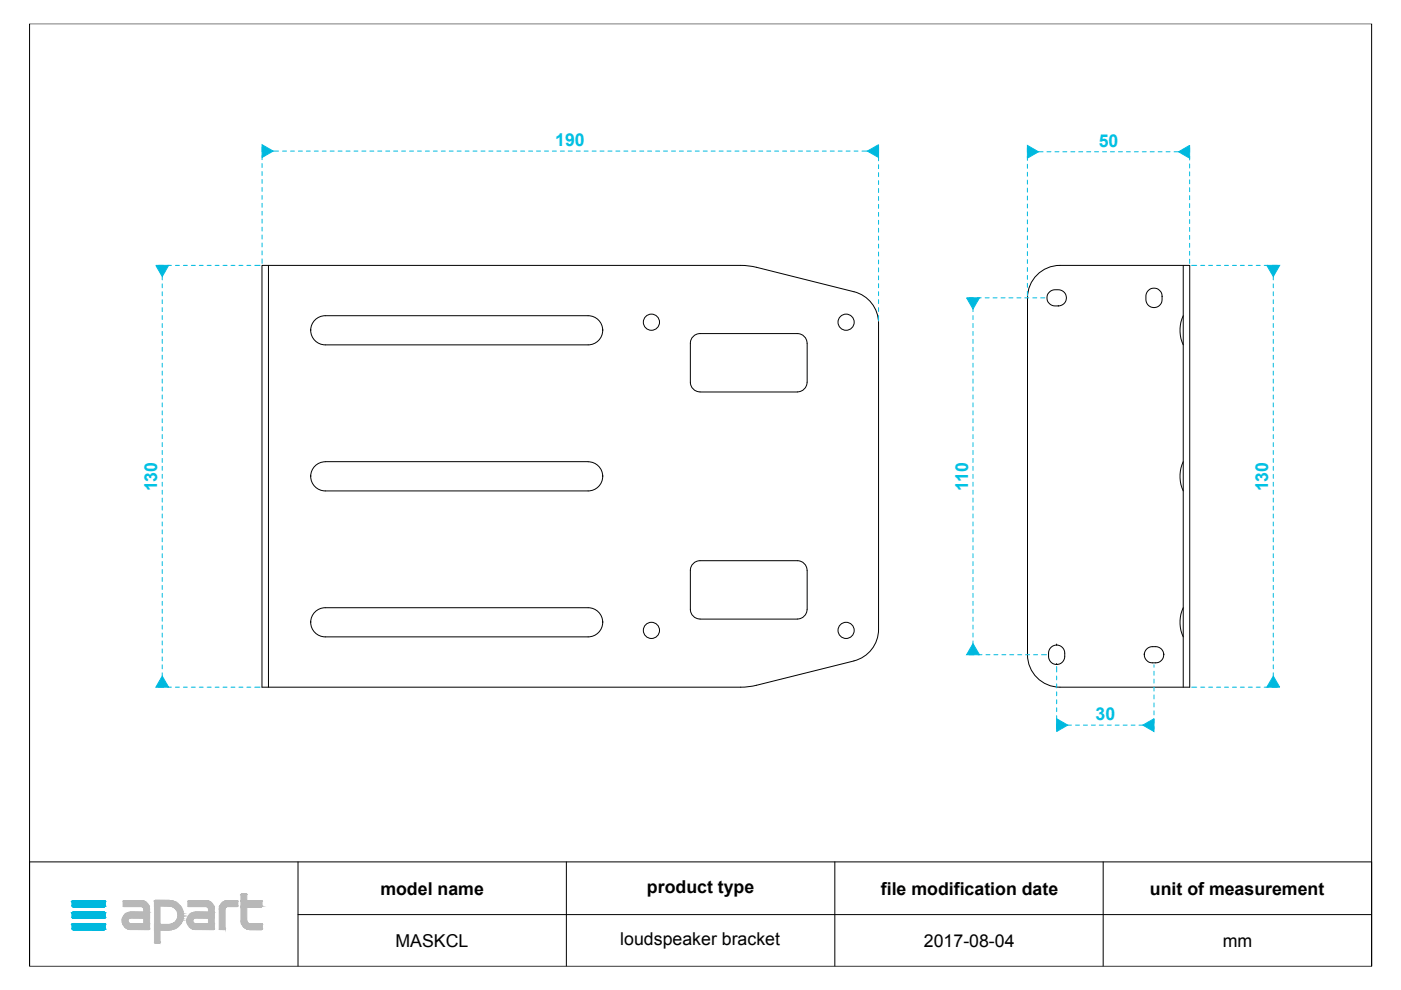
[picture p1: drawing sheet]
<svg xmlns="http://www.w3.org/2000/svg" width="297mm" height="210mm" viewBox="0 0 297 210" stroke-linecap="round" stroke-linejoin="round" font-family="sans-serif">
<defs><g id="words">
<g font-size="3.8" fill="#00c3e4">
<text x="117.7" y="31">190</text>
<text x="233" y="31.1">50</text>
<text x="33.3" y="104.2" transform="rotate(-90 33.3 104.2)">130</text>
<text x="205.3" y="104.1" transform="rotate(-90 205.3 104.1)">110</text>
<text x="268.9" y="104.2" transform="rotate(-90 268.9 104.2)">130</text>
<text x="232.3" y="152.7">30</text>
</g>
<g font-size="3.8">
<text x="80.6" y="189.7">model name</text>
<text x="137.2" y="189.3">product type</text>
<text x="186.8" y="189.7">file modification date</text>
<text x="243.8" y="189.7">unit of measurement</text>
<text x="83.8" y="200.8">MASKCL</text>
<text x="131.5" y="200.4">loudspeaker bracket</text>
<text x="195.9" y="200.8">2017-08-04</text>
<text x="259.3" y="200.8">mm</text>
</g>
</g></defs>
<g fill="none" stroke="#000" stroke-width=".21">
<path d="M6.3 5h284.5v199.9h-284.5zM56.9 56.3v89.4M220.2 58a6.9 6.9 0 0 1 4.5-1.7h27.5v89.4h-27.5a6.9 6.9 0 0 1-6.9-6.9v-75.7a6.9 6.9 0 0 1 2.4-5.1zM250.9 56.3v89.4M65.9 70h.1M127.8 70a3.1 3.1 0 0 1-3.1 3.1h-55.7a3.1 3.1 0 0 1-3.1-3.1M127.8 70a3.1 3.1 0 0 0-3.1-3.1h-55.7a3.1 3.1 0 0 0-3.1 3.1M127.8 70h.1M171.1 72.8a2.05 2.05 0 0 0-2-2.1h-20.7a2.05 2.05 0 0 0-2 2.1v8.2a2.09 2.09 0 0 0 2 2.1h20.7a2.05 2.05 0 0 0 2-2.1M171.1 72.8v8.2M222.6 61.8a2.13 2.13 0 0 1 3.5 1.3 2.14 2.14 0 0 1-1.8 1.8 2.14 2.14 0 0 1-2.2-1.2v-1.1zM243.4 61.7a1.7 1.7 0 0 1 1.9-.5 1.7 1.7 0 0 1 1.1 1.6 1.82 1.82 0 0 1-1.7 2.4 1.82 1.82 0 0 1-1.7-2.4z"/>
<path d="M250.9 66.9a7.3 7.3 0 0 0 0 6.2M250.9 97.9a7.4 7.4 0 0 0 0 6.2M65.9 101h.1M127.8 101a3.1 3.1 0 0 1-3.1 3.1h-55.7a3.1 3.1 0 0 1-3.1-3.1M127.8 101a3.1 3.1 0 0 0-3.1-3.1h-55.7a3.1 3.1 0 0 0-3.1 3.1M127.8 101h.1M65.9 131.9h.1M127.8 131.9a3.1 3.1 0 0 1-3.1 3.1h-55.7a3.1 3.1 0 0 1-3.1-3.1M127.8 131.9a3.1 3.1 0 0 0-3.1-3h-55.7a3.1 3.1 0 0 0-3.1 3M127.8 131.9h.1M171.1 120.9a2.05 2.05 0 0 0-2-2h-20.7a2.05 2.05 0 0 0-2 2v8.3a2.09 2.09 0 0 0 2 2.1l20.7-.1a2.05 2.05 0 0 0 2-2M171.1 120.9v8.3"/>
<path d="M224 136.8a1.86 1.86 0 0 0-1.7 2.4 1.72 1.72 0 0 0 1.7 1.7M224 136.8h.1M224 136.8a1.86 1.86 0 0 1 1.7 2.4 1.72 1.72 0 0 1-1.7 1.7M242.6 138.8a1.86 1.86 0 0 0 2.4 1.7 1.72 1.72 0 0 0 1.7-1.7M242.6 138.8h.1M242.6 138.8a1.86 1.86 0 0 1 2.4-1.7 1.72 1.72 0 0 1 1.7 1.7M246.7 138.8h.1M250.9 128.9a7.3 7.3 0 0 0 0 6.1M181.1 140.1a6.9 6.9 0 0 0 5.2-6.7v-64.9a6.9 6.9 0 0 0-5.2-6.6l-20.7-5.2-2.8-.4h-102.1v89.4h102.1l2.8-.4 20.7-5.2M224 140.9h.1M6.3 182.7h284.5v22.2h-284.5zM63.2 193.9h227.6"/>
<path d="M63.2 182.7v22.2M120.1 182.7v22.2M177 182.7v22.2M233.9 182.7v22.2"/>
<circle cx="138.1" cy="68.3" r="1.71"/>
<circle cx="179.4" cy="68.3" r="1.71"/>
<circle cx="138.1" cy="133.7" r="1.71"/>
<circle cx="179.4" cy="133.7" r="1.71"/>
</g>
<g fill="#00b8de" stroke="#00b8de" stroke-width=".21">
<path d="M15.5 191h6.6z"/>
<path d="M15.4 191h6.8z"/>
<path d="M15.5 191h6.7z"/>
<path d="M15.3 191h6.9z"/>
<path d="M15.3 191l7 .1z"/>
<path d="M15.3 191.1h7z"/>
<path d="M15.3 191.1l7.1 .1z"/>
<path d="M15.2 191.2h7.2z"/>
<path d="M15.2 191.2l7.2 .8h-7.2z"/>
<path d="M15.2 191.2h7.2v.8z"/>
<path d="M15.2 192h7.2z"/>
<path d="M15.2 192l7.1 .1z"/>
<path d="M15.3 192.1h7z"/>
<path d="M15.3 192.1l7 .1z"/>
<path d="M15.3 192.2h6.9z"/>
<path d="M15.3 192.2h7z"/>
<path d="M15.4 192.2l6.8 .1z"/>
<path d="M15.4 192.2h6.8z"/>
<path d="M15.4 192.3h6.7z"/>
<path d="M15.4 192.3h6.8z"/>
<path d="M15.5 192.3h6.6z"/>
<path d="M15.5 193.4h6.6z"/>
<path d="M15.4 193.4h6.8z"/>
<path d="M15.5 193.4h6.7z"/>
<path d="M15.3 193.5h6.9z"/>
<path d="M15.4 193.4l6.8 .1z"/>
<path d="M15.3 193.5h7z"/>
<path d="M15.3 193.5l7 .1z"/>
<path d="M15.3 193.6h7.1z"/>
<path d="M15.2 193.6l7.2 .1z"/>
<path d="M15.2 193.7l7.2 .7h-7.2z"/>
<path d="M15.2 193.7h7.2v.7z"/>
<path d="M15.2 194.4l7.2 .1z"/>
<path d="M15.2 194.5h7.1z"/>
<path d="M15.2 194.5h7.2z"/>
<path d="M15.3 194.5l7 .1z"/>
<path d="M15.3 194.5h7z"/>
<path d="M15.3 194.6h7z"/>
<path d="M15.3 194.6h6.9z"/>
<path d="M15.3 194.6l6.9 .1z"/>
<path d="M15.4 194.7h6.8z"/>
<path d="M15.4 194.7h6.7z"/>
<path d="M15.5 194.7h6.6z"/>
<path d="M15.5 195.8h6.6z"/>
<path d="M15.4 195.8h6.8z"/>
<path d="M15.5 195.8h6.7z"/>
<path d="M15.3 195.9h6.9z"/>
<path d="M15.4 195.8l6.8 .1z"/>
<path d="M15.3 195.9h7z"/>
<path d="M15.3 195.9l7 .1z"/>
<path d="M15.3 196h7.1z"/>
<path d="M15.2 196l7.2 .1z"/>
<path d="M15.2 196.1l7.2 .7h-7.2z"/>
<path d="M15.2 196.1h7.2v.7z"/>
<path d="M15.2 196.8l7.2 .1z"/>
<path d="M15.2 196.9h7.1z"/>
<path d="M15.2 196.9h7.2z"/>
<path d="M15.3 196.9l7 .1z"/>
<path d="M15.3 196.9h7z"/>
<path d="M15.3 197h7z"/>
<path d="M15.3 197l6.9 .1z"/>
<path d="M15.3 197.1h6.9z"/>
<path d="M15.4 197.1h6.8z"/>
<path d="M15.4 197.1h6.7z"/>
<path d="M15.5 197.1h6.6z"/>
<path d="M55.6 30.7l2.3 1.3-2.3 1.4z"/>
<path d="M183.9 32l2.4-1.3v2.7z"/>
<path d="M34.4 143.4l1.4 2.3h-2.8z"/>
<path d="M33 56.3h2.8l-1.4 2.3z"/>
<path d="M217.8 30.8l2.4 1.4-2.4 1.3z"/>
<path d="M249.9 32.2l2.3-1.4v2.7z"/>
<path d="M224 152.4l2.4 1.3-2.4 1.4z"/>
<path d="M242.3 153.7l2.4-1.3v2.7z"/>
<path d="M206.3 136.5l1.4 2.3h-2.8z"/>
<path d="M204.9 63.1h2.8l-1.4 2.4z"/>
<path d="M268.6 56.3h2.7l-1.3 2.3z"/>
<path d="M270 143.4l1.3 2.3h-2.7z"/>
</g>
<g fill="#b8b8b8" stroke="#b8b8b8" stroke-width=".21">
<path d="M51.2 189.6h1z"/>
<path d="M51.2 189.6h1.1z"/>
<path d="M51.1 189.6h1.2z"/>
<path d="M51.1 189.6l1.2 .1z"/>
<path d="M51.1 189.7h1.2z"/>
<path d="M32.9 190.9h3z"/>
<path d="M32.9 190.9h3.1z"/>
<path d="M32.8 190.9h3.2z"/>
<path d="M32.8 190.9l3.4 .1z"/>
<path d="M48.2 191h2.1z"/>
<path d="M40 191h3.7z"/>
<path d="M26.2 191h3.8z"/>
<path d="M51.1 189.7l1.2 1.3h-1.2z"/>
<path d="M51.1 189.7h1.2v1.3z"/>
<path d="M51.1 191h4.4z"/>
<path d="M39.9 191h3.9z"/>
<path d="M40 191h3.8z"/>
<path d="M32.8 191h3.5z"/>
<path d="M48.1 191h2.2z"/>
<path d="M26.2 191h3.9z"/>
<path d="M48 191h2.4z"/>
<path d="M48.1 191h2.3z"/>
<path d="M39.9 191h4z"/>
<path d="M26.2 191h4z"/>
<path d="M32.8 191h3.6z"/>
<path d="M47.9 191h2.5z"/>
<path d="M39.9 191h4.1z"/>
<path d="M26.2 191h4.1z"/>
<path d="M32.8 191h3.7z"/>
<path d="M39.9 191h4.2z"/>
<path d="M32.7 191h3.9z"/>
<path d="M47.8 191h2.6z"/>
<path d="M26.1 191h4.3z"/>
<path d="M51.1 191h4.5z"/>
<path d="M47.7 191h2.7z"/>
<path d="M39.9 191h4.3z"/>
<path d="M26.1 191h4.4z"/>
<path d="M47.7 191.1h2.7z"/>
<path d="M47.7 191l2.7 .1z"/>
<path d="M39.9 191l4.4 .1z"/>
<path d="M26.1 191l4.4 .1z"/>
<path d="M51.1 191l4.5 .1z"/>
<path d="M47.6 191.1h2.8z"/>
<path d="M39.9 191.1h4.4z"/>
<path d="M26.1 191.1h4.5z"/>
<path d="M32.7 191l4.2 .1z"/>
<path d="M47.3 191.3l.3-.2 2.8 .2z"/>
<path d="M47.6 191.1h2.8v.2z"/>
<path d="M39.9 191.1l4.7 .2h-4.7z"/>
<path d="M39.9 191.1h4.4l.3 .2z"/>
<path d="M26.1 191.1l4.8 .2h-4.8z"/>
<path d="M26.1 191.1h4.5l.3 .2z"/>
<path d="M32.7 191.1l4.7 .2h-4.7z"/>
<path d="M32.7 191.1h4.2l.5 .2z"/>
<path d="M47 191.5l.3-.2 3.1 .2z"/>
<path d="M47.3 191.3h3.1v.2z"/>
<path d="M39.9 191.3l5 .2h-5z"/>
<path d="M39.9 191.3h4.7l.3 .2z"/>
<path d="M26.1 191.3l5.1 .2h-5.1z"/>
<path d="M26.1 191.3h4.8l.3 .2z"/>
<path d="M32.7 191.3l5.1 .3h-5.1z"/>
<path d="M32.7 191.3h4.7l.4 .3z"/>
<path d="M47 191.5l3.4 .2h-3.6z"/>
<path d="M47 191.5h3.4v.2z"/>
<path d="M39.9 191.5l5.2 .2h-5.2z"/>
<path d="M39.9 191.5h5l.2 .2z"/>
<path d="M26.1 191.5l5.3 .2h-5.3z"/>
<path d="M26.1 191.5h5.1l.2 .2z"/>
<path d="M32.7 191.6l5.4 .4h-5.4z"/>
<path d="M32.7 191.6h5.1l.3 .4z"/>
<path d="M46.8 191.7l3.6 .3h-3.7z"/>
<path d="M46.8 191.7h3.6v.3z"/>
<path d="M39.9 191.7l5.4 .3h-5.4z"/>
<path d="M39.9 191.7h5.2l.2 .3z"/>
<path d="M26.1 191.7l5.4 .3h-5.4z"/>
<path d="M26.1 191.7h5.3l.1 .3z"/>
<path d="M46.7 192l3.7 .1z"/>
<path d="M39.9 192l5.4 .1z"/>
<path d="M26.1 192l5.5 .1z"/>
<path d="M46.6 192.1h3.8z"/>
<path d="M26.1 192.1h5.5z"/>
<path d="M39.9 192.1h5.4z"/>
<path d="M32.7 192l5.5 .1h-5.5z"/>
<path d="M32.7 192h5.4l.1 .1z"/>
<path d="M51.1 191.1l4.5 1h-4.5z"/>
<path d="M51.1 191.1h4.5v1z"/>
<path d="M51.1 192.1h4.5z"/>
<path d="M39.9 192.1l5.4 .1z"/>
<path d="M46.6 192.1l3.8 .1z"/>
<path d="M26.1 192.1l5.5 .1z"/>
<path d="M51.1 192.1l4.5 .1z"/>
<path d="M39.9 192.2h5.4z"/>
<path d="M35.9 192.1l2.4 .1z"/>
<path d="M46.6 192.2h3.8z"/>
<path d="M26.2 192.2h5.4z"/>
<path d="M51.1 192.2h4.4z"/>
<path d="M51.1 192.2h4.5z"/>
<path d="M46.6 192.2h3.7z"/>
<path d="M40 192.2h5.3z"/>
<path d="M46.6 192.2h1.5z"/>
<path d="M46.6 192.2h1.6z"/>
<path d="M43.7 192.2h1.6z"/>
<path d="M30 192.2h1.6z"/>
<path d="M51.1 192.2h4.3z"/>
<path d="M46.6 192.2l1.4 .1z"/>
<path d="M43.8 192.2l1.6 .1z"/>
<path d="M30.1 192.2l1.5 .1z"/>
<path d="M36.3 192.2l2.1 .1h-1.8z"/>
<path d="M36.3 192.2h2l.1 .1z"/>
<path d="M46.6 192.3h1.3z"/>
<path d="M46.6 192.3h1.4z"/>
<path d="M43.9 192.3h1.5z"/>
<path d="M30.2 192.3h1.4z"/>
<path d="M46.5 192.3l1.4 .1z"/>
<path d="M46.5 192.3h1.4z"/>
<path d="M44 192.3l1.4 .1z"/>
<path d="M30.3 192.3l1.3 .1z"/>
<path d="M36.6 192.3l1.8 .1z"/>
<path d="M46.5 192.4h1.4z"/>
<path d="M44 192.4h1.4z"/>
<path d="M30.3 192.4h1.4z"/>
<path d="M36.7 192.4l1.8 .1h-1.6z"/>
<path d="M36.7 192.4h1.7l.1 .1z"/>
<path d="M46.5 192.4l1.3 .1z"/>
<path d="M44.1 192.4l1.3 .1z"/>
<path d="M30.3 192.4l1.4 .1z"/>
<path d="M46.5 192.5l1.3 .1z"/>
<path d="M46.5 192.5h1.3z"/>
<path d="M44.1 192.5l1.3 .1z"/>
<path d="M30.4 192.5l1.3 .1z"/>
<path d="M46.5 192.6l1.2 .1h-1.2z"/>
<path d="M46.5 192.6h1.3z"/>
<path d="M44.2 192.6l1.2 .1z"/>
<path d="M30.4 192.6l1.3 .1z"/>
<path d="M46.5 192.7h1.2z"/>
<path d="M44.2 192.7h1.2z"/>
<path d="M30.5 192.7h1.2z"/>
<path d="M36.9 192.5l1.7 .2h-1.4z"/>
<path d="M36.9 192.5h1.6l.1 .2z"/>
<path d="M37.2 192.7l1.5 .1z"/>
<path d="M37.3 192.8l1.4 .2h-1.3z"/>
<path d="M37.3 192.8h1.4v.2z"/>
<path d="M37.4 193l1.4 .3h-1.2z"/>
<path d="M37.4 193h1.3l.1 .3z"/>
<path d="M37.6 193.3h1.2z"/>
<path d="M44.2 192.7l1.2 .7h-1.2z"/>
<path d="M44.2 192.7h1.2v.7z"/>
<path d="M30.5 192.7l1.2 .7h-1.2z"/>
<path d="M30.5 192.7h1.2v.7z"/>
<path d="M41 193.5h4.4z"/>
<path d="M41.3 193.4l4.1 .1z"/>
<path d="M27.2 193.5h4.5z"/>
<path d="M27.6 193.4l4.1 .1z"/>
<path d="M40.7 193.6h4.7z"/>
<path d="M41 193.5l4.4 .1z"/>
<path d="M26.9 193.6h4.8z"/>
<path d="M27.2 193.5l4.5 .1z"/>
<path d="M37.6 193.3l1.3 .4h-1.2z"/>
<path d="M37.6 193.3h1.2l.1 .4z"/>
<path d="M40.4 193.7l.3-.1 4.7 .1z"/>
<path d="M40.7 193.6h4.7v.1z"/>
<path d="M26.6 193.7l.3-.1 4.8 .1z"/>
<path d="M26.9 193.6h4.8v.1z"/>
<path d="M37.7 193.7l1.2 .1z"/>
<path d="M40.1 194l.3-.3 5 .3z"/>
<path d="M40.4 193.7h5v.3z"/>
<path d="M26.4 194l.2-.3 5.1 .3z"/>
<path d="M26.6 193.7h5.1v.3z"/>
<path d="M37.7 193.8l1.2 .2h-1.2z"/>
<path d="M37.7 193.8h1.2v.2z"/>
<path d="M40.1 194l5.3 .3h-5.5z"/>
<path d="M40.1 194h5.3v.3z"/>
<path d="M26.4 194l5.3 .3h-5.5z"/>
<path d="M26.4 194h5.3v.3z"/>
<path d="M37.7 194l1.2 .3h-1.2z"/>
<path d="M37.7 194h1.2v.3z"/>
<path d="M37.7 194.3l1.2 .1h-1.2z"/>
<path d="M37.7 194.3h1.2z"/>
<path d="M39.9 194.3l5.5 .3h-5.6z"/>
<path d="M39.9 194.3h5.5v.3z"/>
<path d="M26.2 194.3l5.5 .3h-5.7z"/>
<path d="M26.2 194.3h5.5v.3z"/>
<path d="M39.8 194.6h5.6z"/>
<path d="M26 194.6h5.7z"/>
<path d="M39.7 194.6l1.6 .1z"/>
<path d="M39.7 194.6h1.7z"/>
<path d="M26 194.6l1.5 .1z"/>
<path d="M26 194.6h1.6z"/>
<path d="M39.7 194.7h1.5z"/>
<path d="M39.7 194.7h1.6z"/>
<path d="M26 194.7h1.4z"/>
<path d="M26 194.7h1.5z"/>
<path d="M37.7 194.4l1.1 .4h-1.2z"/>
<path d="M37.7 194.4h1.2l-.1 .4z"/>
<path d="M39.7 194.7l1.4 .1z"/>
<path d="M26 194.7l1.3 .1z"/>
<path d="M37.6 194.8h1.2z"/>
<path d="M39.7 194.8l1.3 .1z"/>
<path d="M39.7 194.8h1.4z"/>
<path d="M26 194.8l1.2 .1z"/>
<path d="M26 194.8h1.3z"/>
<path d="M39.6 194.9h1.4z"/>
<path d="M25.9 194.9h1.3z"/>
<path d="M39.6 194.9l1.3 .1z"/>
<path d="M25.9 194.9l1.3 .1z"/>
<path d="M39.6 195l1.3 .1h-1.3z"/>
<path d="M39.6 195h1.3z"/>
<path d="M25.9 195l1.2 .1z"/>
<path d="M25.9 195h1.3z"/>
<path d="M37.6 194.8l1.1 .3h-1.3z"/>
<path d="M37.6 194.8h1.2l-.1 .3z"/>
<path d="M39.6 195.1l1.3 .1z"/>
<path d="M39.6 195.1h1.3z"/>
<path d="M25.9 195.1l1.2 .1h-1.2z"/>
<path d="M25.9 195.1h1.2z"/>
<path d="M39.6 195.2h1.3z"/>
<path d="M25.9 195.2h1.2z"/>
<path d="M51.1 192.2l1.2 3.1h-1.2z"/>
<path d="M51.1 192.2h1.2v3.1z"/>
<path d="M51.1 195.3h1.2z"/>
<path d="M37.4 195.1l1.3 .2h-1.4z"/>
<path d="M37.4 195.1h1.3v.2z"/>
<path d="M39.6 195.2l1.3 .1z"/>
<path d="M25.9 195.2l1.2 .1z"/>
<path d="M51.1 195.3l1.2 .1z"/>
<path d="M37.3 195.3l1.3 .1h-1.4z"/>
<path d="M37.3 195.3h1.4z"/>
<path d="M39.6 195.3l1.3 .1z"/>
<path d="M25.9 195.3l1.2 .1z"/>
<path d="M51.1 195.4l1.3 .1z"/>
<path d="M39.6 195.4l1.3 .1z"/>
<path d="M25.9 195.4l1.3 .1z"/>
<path d="M51.1 195.5h1.3z"/>
<path d="M39.6 195.5l1.4 .1z"/>
<path d="M25.9 195.5l1.3 .1z"/>
<path d="M39.6 195.6h1.4z"/>
<path d="M25.9 195.6h1.3z"/>
<path d="M36.9 195.6l.3-.2 1.3 .2z"/>
<path d="M37.2 195.4h1.4l-.1 .2z"/>
<path d="M51.1 195.5l1.4 .1z"/>
<path d="M51.1 195.6h1.4z"/>
<path d="M39.6 195.6l1.5 .1z"/>
<path d="M25.9 195.6l1.4 .1z"/>
<path d="M51.1 195.6l1.4 .1z"/>
<path d="M36.7 195.7h1.7z"/>
<path d="M36.9 195.6h1.6z"/>
<path d="M51.2 195.7h1.4z"/>
<path d="M39.7 195.7l1.5 .1z"/>
<path d="M26 195.7l1.4 .1z"/>
<path d="M51.2 195.7l1.5 .1z"/>
<path d="M39.7 195.8h1.6z"/>
<path d="M26 195.8h1.5z"/>
<path d="M36.6 195.8h1.8z"/>
<path d="M51.2 195.8h1.6z"/>
<path d="M51.2 195.8h1.7z"/>
<path d="M51.2 195.8h4.3z"/>
<path d="M44.2 194.6l1.2 1.2h-1.2z"/>
<path d="M44.2 194.6h1.2v1.2z"/>
<path d="M39.7 195.8h1.7z"/>
<path d="M30.5 194.6l1.2 1.2h-1.2z"/>
<path d="M30.5 194.6h1.2v1.2z"/>
<path d="M26 195.8h1.6z"/>
<path d="M51.2 195.8l4.4 .1z"/>
<path d="M51.2 195.9h4.4z"/>
<path d="M39.7 195.8l5.7 .1z"/>
<path d="M26 195.8l5.7 .1z"/>
<path d="M36.3 195.9l.3-.1 1.7 .1z"/>
<path d="M36.6 195.8h1.8l-.1 .1z"/>
<path d="M35.9 196h2.3z"/>
<path d="M36.3 195.9h2z"/>
<path d="M32.7 192.1l1.2 3.9h-1.2z"/>
<path d="M32.7 192.1h1.2v3.9z"/>
<path d="M32.7 196l5.4 .1h-5.4z"/>
<path d="M32.7 196h5.5l-.1 .1z"/>
<path d="M39.8 195.9l5.6 .3h-5.5z"/>
<path d="M39.8 195.9h5.6v.3z"/>
<path d="M26 195.9l5.7 .3h-5.5z"/>
<path d="M26 195.9h5.7v.3z"/>
<path d="M51.2 195.9l4.4 .4h-4.2z"/>
<path d="M51.2 195.9h4.4v.4z"/>
<path d="M32.7 196.1l5.1 .4h-5.1z"/>
<path d="M32.7 196.1h5.4l-.3 .4z"/>
<path d="M39.9 196.2l5.5 .3h-5.3z"/>
<path d="M39.9 196.2h5.5v.3z"/>
<path d="M26.2 196.2l5.5 .3h-5.3z"/>
<path d="M26.2 196.2h5.5v.3z"/>
<path d="M51.4 196.3l4.2 .2h-4z"/>
<path d="M51.4 196.3h4.2v.2z"/>
<path d="M40.1 196.5l5.3 .2h-5z"/>
<path d="M40.1 196.5h5.3v.2z"/>
<path d="M26.4 196.5l5.3 .2h-5.1z"/>
<path d="M26.4 196.5h5.3v.2z"/>
<path d="M32.7 196.5l4.7 .3h-4.7z"/>
<path d="M32.7 196.5h5.1l-.4 .3z"/>
<path d="M51.6 196.5l4 .3h-3.7z"/>
<path d="M51.6 196.5h4v.3z"/>
<path d="M40.4 196.7l5 .2h-4.7z"/>
<path d="M40.4 196.7h5v.2z"/>
<path d="M26.6 196.7l5.1 .2h-4.8z"/>
<path d="M26.6 196.7h5.1v.2z"/>
<path d="M51.9 196.8l3.7 .1h-3.4z"/>
<path d="M51.9 196.8h3.7v.1z"/>
<path d="M46.5 192.7l1.2 4.3h-1.2z"/>
<path d="M46.5 192.7h1.2v4.3z"/>
<path d="M40.7 196.9l4.7 .1z"/>
<path d="M26.9 196.9l4.8 .1z"/>
<path d="M52.2 196.9l3.4 .1z"/>
<path d="M32.7 196.8l4.2 .2h-4.2z"/>
<path d="M32.7 196.8h4.7l-.5 .2z"/>
<path d="M46.5 197h1.2z"/>
<path d="M40.8 197h4.6z"/>
<path d="M27.1 197h4.6z"/>
<path d="M52.3 197h3.3z"/>
<path d="M40.9 197h4.5z"/>
<path d="M52.4 197h3.2z"/>
<path d="M27.2 197h4.5z"/>
<path d="M41 197h4.4z"/>
<path d="M52.5 197h3.1z"/>
<path d="M52.5 197l3.1 .1z"/>
<path d="M46.5 197l1.2 .1z"/>
<path d="M46.5 197.1h1.2z"/>
<path d="M41.1 197l4.3 .1z"/>
<path d="M41.1 197h4.3z"/>
<path d="M27.3 197l4.4 .1z"/>
<path d="M52.6 197.1h3z"/>
<path d="M41.2 197.1h4.2z"/>
<path d="M27.4 197.1h4.2z"/>
<path d="M27.4 197.1h4.3z"/>
<path d="M52.6 197.1h2.9z"/>
<path d="M46.5 197.1h1.1z"/>
<path d="M46.6 197.1h1z"/>
<path d="M27.5 197.1h4.1z"/>
<path d="M41.3 197.1h4z"/>
<path d="M41.3 197.1h4.1z"/>
<path d="M52.7 197.1h2.8z"/>
<path d="M27.6 197.1h4z"/>
<path d="M52.8 197.1h2.7z"/>
<path d="M52.9 197.1h2.6z"/>
<path d="M32.7 197l3.7 .1h-3.7z"/>
<path d="M32.7 197h4.2l-.5 .1z"/>
<path d="M32.7 197.1l3.2 .1z"/>
<path d="M32.7 197.1h3.7z"/>
<path d="M32.7 197.2l1.2 2.6h-1.2z"/>
<path d="M32.7 197.2h1.2v2.6z"/>
<path d="M32.7 199.8h1.2z"/>
<path d="M32.8 199.8h1.1z"/>
<path d="M32.8 199.8l1.1 .1z"/>
<path d="M32.8 199.9h1.1z"/>
<path d="M32.8 199.9h1z"/>
<path d="M32.9 199.9h.9z"/>
</g>
<g fill="none" stroke="#00b8de" stroke-width=".21">
<path d="M55.6 31.2v1M55.6 33v.9M55.6 34.7v.8M55.6 36.4v.8M55.6 38v.9M55.6 39.7v.9M57.9 32h1.2M59.9 32h.9M61.6 32h.8M63.3 32h.8M65 32h.8M66.6 32h.9"/>
<path d="M68.3 32h.9M70 32h.8M71.7 32h.8M73.4 32h.8M75.1 32h.8M76.7 32h.9M78.4 32h.9M80.1 32h.8M81.8 32h.8M83.5 32h.8M85.2 32h.8M86.8 32h.9"/>
<path d="M88.5 32h.8M90.2 32h.8M91.9 32h.8M93.6 32h.8M95.3 32h.8M96.9 32h.9M98.6 32h.8M100.3 32h.8M102 32h.8M103.7 32h.8M105.3 32h.9M107 32h.9"/>
<path d="M108.7 32h.9M110.4 32h.8M112.1 32h.8M113.8 32h.8M115.4 32h.9M117.1 32h.9M118.8 32h.9M120.5 32h.8M122.2 32h.8M123.8 32h.9M125.5 32h.9M127.2 32h.9"/>
<path d="M128.9 32h.9M130.6 32h.8M132.3 32h.8M133.9 32h.9M135.6 32h.9M137.3 32h.9M139 32h.9M140.7 32h.8M142.4 32h.8M144 32h.9M145.7 32h.9M147.4 32h.9"/>
<path d="M149.1 32h.8M150.8 32h.8M152.5 32h.8M154.1 32h.9M155.8 32h.9M157.5 32h.9M159.2 32h.8M160.9 32h.8M162.6 32h.8M164.2 32h.9M165.9 32h.9M167.6 32h.8"/>
<path d="M169.3 32h.8M171 32h.8M172.7 32h.8M174.4 32h.8M176 32h.9M177.7 32h.8M179.4 32h.8M181.1 32h.8M182.8 32h1.1M186.3 31.2v1.2M186.3 33.2v.9M186.3 34.9v.9"/>
<path d="M186.3 36.6v.9M186.3 38.3v.8M186.3 40v.8M217.8 31.3v1M217.8 33.2v.8M217.8 34.8v.9M217.8 36.5v.9M217.8 38.2v.8M217.8 39.9v.8M220.2 32.2h1M222 32.2h.8M223.7 32.2h.8"/>
<path d="M225.3 32.2h.9M227 32.2h.9M228.7 32.2h.9M230.4 32.2h.8M232.1 32.2h.8M233.8 32.2h.8M235.4 32.2h.9M237.1 32.2h.9M238.8 32.2h.9M240.5 32.2h.8M242.2 32.2h.8M243.9 32.2h.8"/>
<path d="M245.6 32.2h.8M247.2 32.2h.9M248.9 32.2h1M252.2 31.3v.9M252.2 33.1v.8M252.2 34.8v.8M252.2 36.4v.9M252.2 38.1v.9M252.2 39.8v.8M33.6 56.3h1.1M34.4 58.6v.7M35.5 56.3h.8"/>
<path d="M37.2 56.3h.8M38.9 56.3h.8M40.6 56.3h.8M42.3 56.3h.8M43.9 56.3h.9M45.6 56.3h.8M47.3 56.3h.8M49 56.3h.8M50.7 56.3h.8M52.3 56.3h.9M54 56.3h1.1M55.6 41.4v.9"/>
<path d="M55.6 43.1v.9M55.6 44.8v.8M55.6 46.5v.8M55.6 48.2v.8M55.6 49.8v.9M55.6 51.5v.9M55.6 53.2v.8M55.6 54.9v.9M186.3 41.7v.8M186.3 43.3v.9M186.3 45v.9M186.3 46.7v.8"/>
<path d="M186.3 48.4v.8M186.3 50.1v.8M186.3 51.8v.8M186.3 53.4v.9M186.3 55.1v.9M186.3 56.8v.8M186.3 58.5v.8M217.8 41.6v.8M217.8 43.3v.8M217.8 44.9v.9M217.8 46.6v.9M217.8 48.3v.8"/>
<path d="M217.8 50v.8M217.8 51.7v.8M217.8 53.3v.9M217.8 55v.9M217.8 56.7v.9M217.8 58.4v.8M252.2 41.5v.8M252.2 43.2v.8M252.2 44.9v.8M252.2 46.6v.8M252.2 48.2v.9M252.2 49.9v.8"/>
<path d="M252.2 51.6v.8M252.2 53.3v.8M252.2 55v.8M252.6 56.3h1.1M254.6 56.3h.8M256.2 56.3h.9M257.9 56.3h.9M259.6 56.3h.9M261.3 56.3h.9M263 56.3h.8M264.7 56.3h.8M266.3 56.3h.9"/>
<path d="M268 56.3h.9M269.7 56.3h1.1M270 58.6v.7M34.4 60.2v.8M34.4 61.9v.8M34.4 63.6v.8M34.4 65.2v.9M34.4 66.9v.8M34.4 68.6v.8M34.4 70.3v.8M34.4 72v.8M34.4 73.6v.9"/>
<path d="M34.4 75.3v.9M34.4 77v.8M34.4 78.7v.8M186.3 60.2v.8M186.3 61.9v.8M186.3 63.5v.9M186.3 65.2v.8M186.3 66.9v1.2M205.5 63.1h.9M206.3 65.5v.6M206.3 66.9v.8M206.3 68.6v.8"/>
<path d="M206.3 70.3v.8M206.3 72v.8M206.3 73.6v.9M206.3 75.3v.9M206.3 77v.8M206.3 78.7v.8M207.2 63.1h.8M208.9 63.1h.8M210.5 63.1h.9M212.2 63.1h.9M213.9 63.1h.9M215.6 63.1h.9"/>
<path d="M217.3 63.1h.8M217.8 60.1v.8M217.8 61.8v.9M219 63.1h.8M220.6 63.1h.9M270 60.2v.8M270 61.9v.8M270 63.6v.8M270 65.2v.9M270 66.9v.8M270 68.6v.8M270 70.3v.8"/>
<path d="M270 72v.8M270 73.6v.9M270 75.3v.9M270 77v.8M270 78.7v.8M34.4 80.4v.8M34.4 82.1v.8M34.4 83.7v.9M34.4 85.4v.9M34.4 87.1v.9M34.4 88.8v.8M34.4 90.5v.8"/>
<path d="M34.4 92.1v.9M34.4 93.8v.9M34.4 95.5v.9M34.4 97.2v.9M34.4 98.9v.8M206.3 80.4v.8M206.3 82.1v.8M206.3 83.7v.9M206.3 85.4v.9M206.3 87.1v.9M206.3 88.8v.8M206.3 90.5v.8"/>
<path d="M206.3 92.1v.9M206.3 93.8v.9M206.3 95.5v.9M206.3 97.2v.9M206.3 98.9v.8M270 80.4v.8M270 82.1v.8M270 83.7v.9M270 85.4v.9M270 87.1v.9M270 88.8v.8M270 90.5v.8"/>
<path d="M270 92.1v.9M270 93.8v.9M270 95.5v.9M270 97.2v.9M270 98.9v.8M34.4 100.6v.8M34.4 102.2v.9M34.4 103.9v.9M34.4 105.6v.9M34.4 107.3v.9M34.4 109v.8M34.4 110.7v.8"/>
<path d="M34.4 112.3v.9M34.4 114v.9M34.4 115.7v.9M34.4 117.4v.8M34.4 119.1v.8M206.3 100.6v.8M206.3 102.2v.9M206.3 103.9v.9M206.3 105.6v.9M206.3 107.3v.9M206.3 109v.8M206.3 110.7v.8"/>
<path d="M206.3 112.3v.9M206.3 114v.9M206.3 115.7v.9M206.3 117.4v.8M206.3 119.1v.8M270 100.6v.8M270 102.2v.9M270 103.9v.9M270 105.6v.9M270 107.3v.9M270 109v.8M270 110.7v.8"/>
<path d="M270 112.3v.9M270 114v.9M270 115.7v.9M270 117.4v.8M270 119.1v.8M34.4 120.8v.8M34.4 122.4v.9M34.4 124.1v.9M34.4 125.8v.8M34.4 127.5v.8M34.4 129.2v.8M34.4 130.9v.8"/>
<path d="M34.4 132.5v.9M34.4 134.2v.9M34.4 135.9v.8M34.4 137.6v.8M34.4 139.3v.8M205.5 138.8h1M206.3 120.8v.8M206.3 122.4v.9M206.3 124.1v.9M206.3 125.8v.8M206.3 127.5v.8M206.3 129.2v.8"/>
<path d="M206.3 130.9v.8M206.3 132.5v.9M206.3 134.2v.9M206.3 135.9v.6M207.4 138.8h.8M209 138.8h.9M210.7 138.8h.9M212.4 138.8h.9M214.1 138.8h.8M215.8 138.8h.8M217.4 138.8h.9M219.1 138.8h.9"/>
<path d="M220.8 138.8h1.1M270 120.8v.8M270 122.4v.9M270 124.1v.9M270 125.8v.8M270 127.5v.8M270 129.2v.8M270 130.9v.8M270 132.5v.9M270 134.2v.9M270 135.9v.8M270 137.6v.8"/>
<path d="M270 139.3v.8M33.6 145.7h1.1M34.4 141v.8M34.4 142.7v.7M35.5 145.7h.8M37.2 145.7h.8M38.9 145.7h.8M40.6 145.7h.8M42.3 145.7h.8M43.9 145.7h.9M45.6 145.7h.8M47.3 145.7h.8"/>
<path d="M49 145.7h.8M50.7 145.7h.8M52.3 145.7h.9M54 145.7h1.1M224 141.3v1.2M224 143.3v.9M224 145v.8M224 146.7v.8M224 148.4v.8M224 150.1v.8M224 151.7v.9M224 153.4v1.2"/>
<path d="M226.4 153.7h.8M228 153.7h.9M229.7 153.7h.8M231.4 153.7h.8M233.1 153.7h.8M234.8 153.7h.8M236.4 153.7h.9M238.1 153.7h.9M239.8 153.7h.8M241.5 153.7h.8M244.7 141v.5M244.7 142.3v.9"/>
<path d="M244.7 144v.8M244.7 145.7v.8M244.7 147.4v.8M244.7 149v.9M244.7 150.7v.9M244.7 152.4v.9M244.7 154.1v.5M252.6 145.7h1.1M254.6 145.7h.8M256.2 145.7h.9M257.9 145.7h.9M259.6 145.7h.9"/>
<path d="M261.3 145.7h.9M263 145.7h.8M264.7 145.7h.8M266.3 145.7h.9M268 145.7h.9M269.7 145.7h1.1M270 141v.8M270 142.7v.7"/>
</g>
<use href="#words"/>
</svg>
